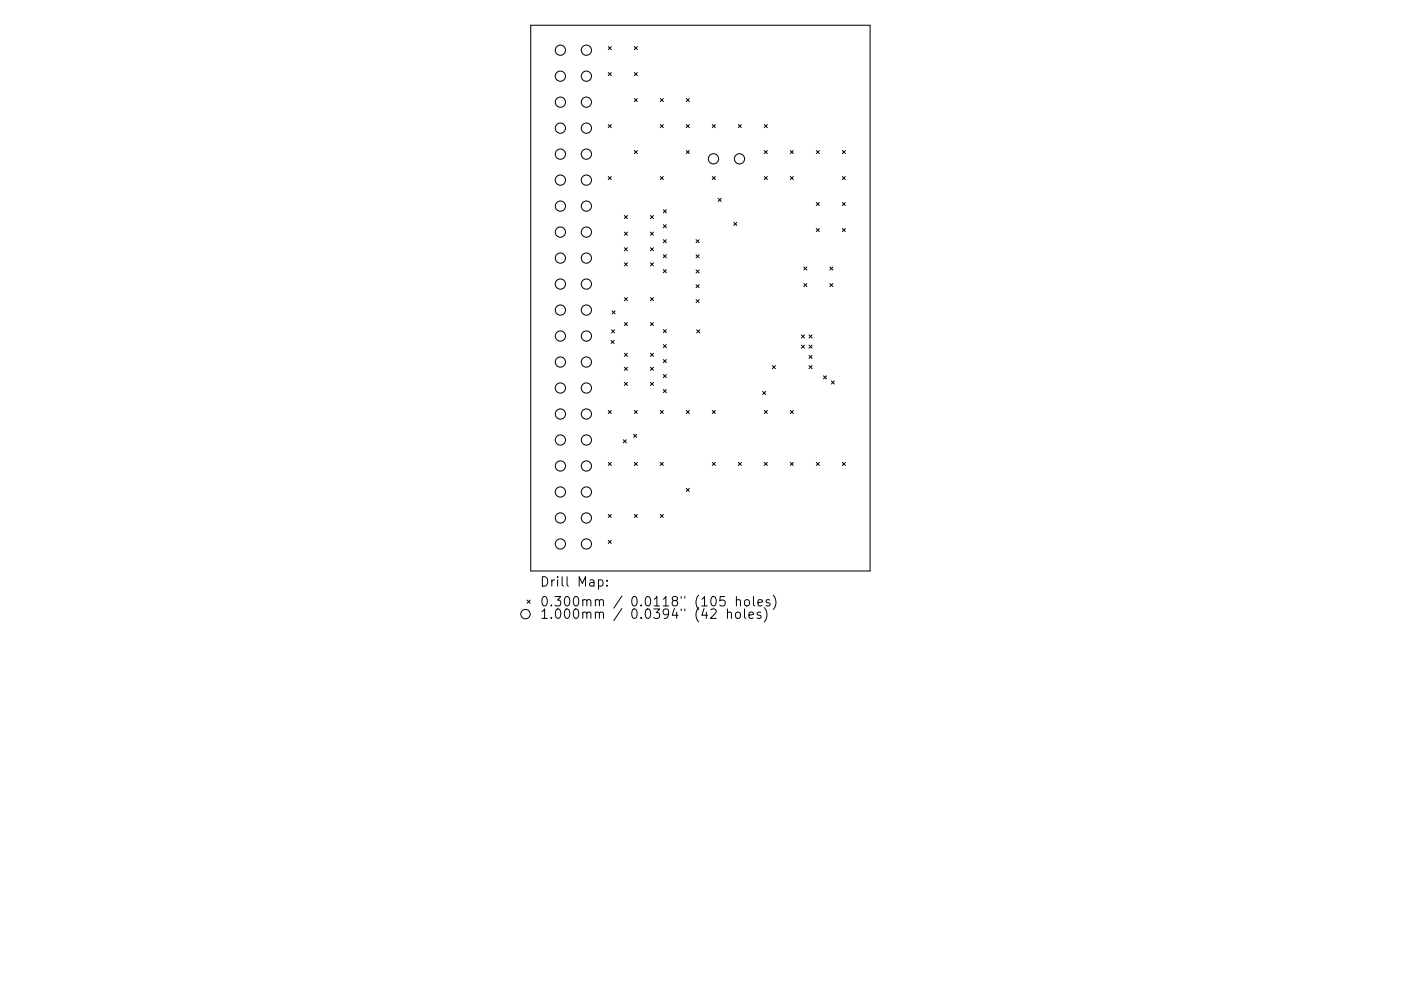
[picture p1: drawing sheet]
<svg xmlns="http://www.w3.org/2000/svg" width="297mm" height="210mm" viewBox="0 0 297 210" stroke-linecap="round" stroke-linejoin="round" font-family="sans-serif">
<defs><g id="words">
<g font-size="2.8">
<text x="114.4" y="124.5">Drill Map:</text>
<text x="114.4" y="128.7">0.300mm / 0.0118&quot; (105 holes)</text>
<text x="114.4" y="131.3">1.000mm / 0.0394&quot; (42 holes)</text>
</g>
</g></defs>
<g fill="none" stroke="#000" stroke-width=".22">
<path d="M112.5 5.4h72v115.7h-72z"/>
<circle cx="118.8" cy="16.2" r="1.09"/>
<circle cx="118.8" cy="10.6" r="1.09"/>
<circle cx="124.3" cy="16.2" r="1.09"/>
<circle cx="124.3" cy="10.6" r="1.09"/>
<circle cx="118.8" cy="27.2" r="1.09"/>
<circle cx="118.8" cy="21.7" r="1.09"/>
<circle cx="118.8" cy="32.7" r="1.09"/>
<circle cx="118.8" cy="38.2" r="1.09"/>
<circle cx="124.3" cy="27.2" r="1.09"/>
<circle cx="124.3" cy="21.7" r="1.09"/>
<circle cx="124.3" cy="32.7" r="1.09"/>
<circle cx="124.3" cy="38.2" r="1.09"/>
<circle cx="151.3" cy="33.7" r="1.09"/>
<circle cx="156.8" cy="33.7" r="1.09"/>
<circle cx="118.8" cy="49.2" r="1.09"/>
<circle cx="118.8" cy="43.7" r="1.09"/>
<circle cx="118.8" cy="54.8" r="1.09"/>
<circle cx="124.3" cy="49.2" r="1.09"/>
<circle cx="124.3" cy="43.7" r="1.09"/>
<circle cx="124.3" cy="54.8" r="1.09"/>
<circle cx="118.8" cy="60.3" r="1.09"/>
<circle cx="118.8" cy="76.8" r="1.09"/>
<circle cx="118.8" cy="71.3" r="1.09"/>
<circle cx="118.8" cy="65.8" r="1.09"/>
<circle cx="124.3" cy="71.3" r="1.09"/>
<circle cx="124.3" cy="60.3" r="1.09"/>
<circle cx="124.3" cy="76.8" r="1.09"/>
<circle cx="124.3" cy="65.8" r="1.09"/>
<circle cx="118.8" cy="93.4" r="1.09"/>
<circle cx="118.8" cy="87.8" r="1.09"/>
<circle cx="118.8" cy="98.9" r="1.09"/>
<circle cx="118.8" cy="82.3" r="1.09"/>
<circle cx="124.3" cy="93.4" r="1.09"/>
<circle cx="124.3" cy="87.8" r="1.09"/>
<circle cx="124.3" cy="98.9" r="1.09"/>
<circle cx="124.3" cy="82.3" r="1.09"/>
<circle cx="118.8" cy="104.4" r="1.09"/>
<circle cx="118.8" cy="115.4" r="1.09"/>
<circle cx="118.8" cy="109.9" r="1.09"/>
<circle cx="124.3" cy="115.4" r="1.09"/>
<circle cx="124.3" cy="104.4" r="1.09"/>
<circle cx="124.3" cy="109.9" r="1.09"/>
</g>
<g fill="none" stroke="#000" stroke-width=".21">
<path d="M129 9.9l.6 .6M129 15.4l.6 .6M129.6 9.9l-.6 .6M129.6 15.4l-.6 .6M134.5 15.4l.6 .6M134.5 9.9l.6 .6M135.1 9.9l-.6 .6M135.1 15.4l-.6 .6M129 26.4l.6 .7M129 37.5l.6 .6M129.6 26.4l-.6 .7M129.6 37.5l-.6 .6"/>
<path d="M134.5 20.9l.6 .7M134.5 31.9l.6 .7M135.1 20.9l-.6 .7M135.1 31.9l-.6 .7M140 20.9l.6 .7M140 26.4l.6 .7M140 37.5l.6 .6M140.6 26.4l-.6 .7M140.6 20.9l-.6 .7M140.6 37.5l-.6 .6M145.5 31.9l.7 .7M145.5 20.9l.7 .7"/>
<path d="M145.5 26.4l.7 .7M146.2 20.9l-.7 .7M146.2 31.9l-.7 .7M146.2 26.4l-.7 .7M151 26.4l.7 .7M151 37.5l.7 .6M151.7 26.4l-.7 .7M151.7 37.5l-.7 .6M156.5 26.4l.7 .7M157.2 26.4l-.7 .7M162 31.9l.7 .7M162 26.4l.7 .7"/>
<path d="M162 37.5l.7 .6M162.7 26.4l-.7 .7M162.7 31.9l-.7 .7M162.7 37.5l-.7 .6M167.6 37.5l.6 .6M167.6 31.9l.6 .7M168.2 31.9l-.6 .7M168.2 37.5l-.6 .6M173.1 31.9l.6 .7M173.7 31.9l-.6 .7M178.6 37.5l.6 .6M178.6 31.9l.6 .7"/>
<path d="M179.2 37.5l-.6 .6M179.2 31.9l-.6 .7M132.4 45.7l.6 .7M132.4 49.3l.6 .6M132.4 52.6l.6 .6M132.4 55.8l.6 .6M133 45.7l-.6 .7M133 49.3l-.6 .6M133 52.6l-.6 .6M133 55.8l-.6 .6M137.9 45.7l.6 .7M137.9 49.3l.6 .6"/>
<path d="M137.9 52.6l.6 .6M137.9 55.8l.6 .6M138.5 45.7l-.6 .7M138.5 49.3l-.6 .6M138.5 52.6l-.6 .6M138.5 55.8l-.6 .6M140.6 44.5l.7 .6M140.6 47.7l.7 .6M140.6 50.8l.7 .7M140.6 54l.7 .7M140.6 57.2l.7 .7M141.3 44.5l-.7 .6"/>
<path d="M141.3 47.7l-.7 .6M141.3 50.8l-.7 .7M141.3 54l-.7 .7M141.3 57.2l-.7 .7M147.6 50.8l.6 .7M147.6 54l.6 .7M147.6 57.3l.6 .6M148.2 50.8l-.6 .7M148.2 54l-.6 .7M148.2 57.3l-.6 .6M152.3 42.1l.6 .6M152.9 42.1l-.6 .6"/>
<path d="M155.6 47.2l.6 .6M156.2 47.2l-.6 .6M170.4 56.6l.7 .7M171.1 56.6l-.7 .7M173.1 43l.6 .6M173.1 48.5l.6 .6M173.7 43l-.6 .6M173.7 48.5l-.6 .6M175.9 56.6l.7 .7M176.6 56.6l-.7 .7M178.6 43l.6 .6M178.6 48.5l.6 .6"/>
<path d="M179.2 48.5l-.6 .6M179.2 43l-.6 .6M129.6 72.2l.6 .7M129.7 70l.6 .6M129.8 65.9l.6 .7M130.2 72.2l-.6 .7M130.3 70l-.6 .6M130.4 65.9l-.6 .7M132.4 63.1l.6 .7M132.4 68.4l.6 .7M132.4 74.9l.6 .7M132.4 77.9l.6 .7"/>
<path d="M133 63.1l-.6 .7M133 68.4l-.6 .7M133 74.9l-.6 .7M133 77.9l-.6 .7M137.9 63.1l.6 .7M137.9 68.4l.6 .7M137.9 74.9l.6 .7M137.9 77.9l.6 .7M138.5 63.1l-.6 .7M138.5 68.4l-.6 .7M138.5 74.9l-.6 .7M138.5 77.9l-.6 .7"/>
<path d="M140.6 69.9l.7 .7M140.6 73.1l.7 .7M140.6 76.3l.7 .6M140.6 79.5l.7 .6M141.3 69.9l-.7 .7M141.3 73.1l-.7 .7M141.3 76.3l-.7 .6M141.3 79.5l-.7 .6M147.6 60.4l.6 .6M147.6 63.6l.6 .6M147.7 70l.7 .6M148.2 60.4l-.6 .6"/>
<path d="M148.2 63.6l-.6 .6M148.4 70l-.7 .6M163.8 77.6l.6 .6M164.4 77.6l-.6 .6M169.9 71.1l.7 .6M169.9 73.2l.7 .7M170.4 60.2l.7 .6M170.6 71.1l-.7 .6M170.6 73.2l-.7 .7M171.1 60.2l-.7 .6M171.5 71.1l.7 .6M171.5 73.2l.7 .7"/>
<path d="M171.5 75.4l.7 .6M171.5 77.6l.7 .6M172.2 77.6l-.7 .6M172.2 73.2l-.7 .7M172.2 71.1l-.7 .6M172.2 75.4l-.7 .6M174.6 79.7l.6 .7M175.2 79.7l-.6 .7M175.9 60.2l.7 .6M176.6 60.2l-.7 .6M129 87.1l.6 .6M129 98.1l.6 .7"/>
<path d="M129.6 87.1l-.6 .6M129.6 98.1l-.6 .7M132.1 93.3l.7 .7M132.4 81.1l.6 .7M132.8 93.3l-.7 .7M133 81.1l-.6 .7M134.3 92.1l.7 .7M134.5 87.1l.6 .6M134.5 98.1l.6 .7M135 92.1l-.7 .7M135.1 87.1l-.6 .6M135.1 98.1l-.6 .7"/>
<path d="M137.9 81.1l.6 .7M138.5 81.1l-.6 .7M140 87.1l.6 .6M140 98.1l.6 .7M140.6 82.6l.7 .7M140.6 87.1l-.6 .6M140.6 98.1l-.6 .7M141.3 82.6l-.7 .7M145.5 87.1l.7 .6M146.2 87.1l-.7 .6M151 87.1l.7 .6M151 98.1l.7 .7"/>
<path d="M151.7 87.1l-.7 .6M151.7 98.1l-.7 .7M156.5 98.1l.7 .7M157.2 98.1l-.7 .7M161.7 83l.6 .7M162 98.1l.7 .7M162 87.1l.7 .6M162.3 83l-.6 .7M162.7 87.1l-.7 .6M162.7 98.1l-.7 .7M167.6 87.1l.6 .6M167.6 98.1l.6 .7"/>
<path d="M168.2 87.1l-.6 .6M168.2 98.1l-.6 .7M173.1 98.1l.6 .7M173.7 98.1l-.6 .7M176.3 80.8l.6 .7M176.9 80.8l-.6 .7M178.6 98.1l.6 .7M179.2 98.1l-.6 .7M129 109.1l.6 .7M129 114.6l.6 .7M129.6 109.1l-.6 .7M129.6 114.6l-.6 .7"/>
<path d="M134.5 109.1l.6 .7M135.1 109.1l-.6 .7M140 109.1l.6 .7M140.6 109.1l-.6 .7M145.5 103.6l.7 .7M146.2 103.6l-.7 .7M111.8 127.3l.6 .7M112.4 127.3l-.6 .7M126.9 123.1l.6-.1 .3 .4v.6l-.1 .3h-.8M128.7 124.2v.2M128.7 123.1v.2M150.7 129.4l.3-.2 .7 .1a.54 .54 0 0 1 .1 .8l-1.2 1.1h1.2"/>
<path d="M153.7 126.6h-1l-.1 .9 .3-.2 .7 .1 .2 .3-.1 .7-.3 .2h-.5l-.3-.2M154.2 130.1a.5 .5 0 0 1 .9 0v1.1M154.2 129.2v2M156 130.1a.54 .54 0 0 1 .6-.2 .54 .54 0 0 1 .4 .3v.6a.54 .54 0 0 1-.5 .4 .54 .54 0 0 1-.6-.4zM156.1 127.4l.3-.2 .5 .1 .1 1.3M156.1 126.6v2M157.8 129.2v1.7l.3 .3M157.9 127.4l.3-.2a.54 .54 0 0 1 .7 .4v.6a.54 .54 0 0 1-.5 .4 .54 .54 0 0 1-.6-.4zM158.8 130.5l1-.2-.1-.3-.6-.1-.3 .2 .1 1h.8M159.8 126.6v1.7l.2 .3M160.7 127.9l1-.2-.1-.4-.6-.1-.3 .3 .1 1h.8M161.3 130l-.5-.1-.3 .2 .1 .3 .7 .2v.5h-.8"/>
<path d="M162 128.9a2.29 2.29 0 0 1 0 3.1M163.2 127.3l-.5-.1-.3 .3 .1 .3 .7 .2v.5h-.8M163.9 126.3a2.29 2.29 0 0 1 0 3"/>
<circle cx="111.4" cy="130.3" r="1"/>
</g>
<use href="#words"/>
</svg>
